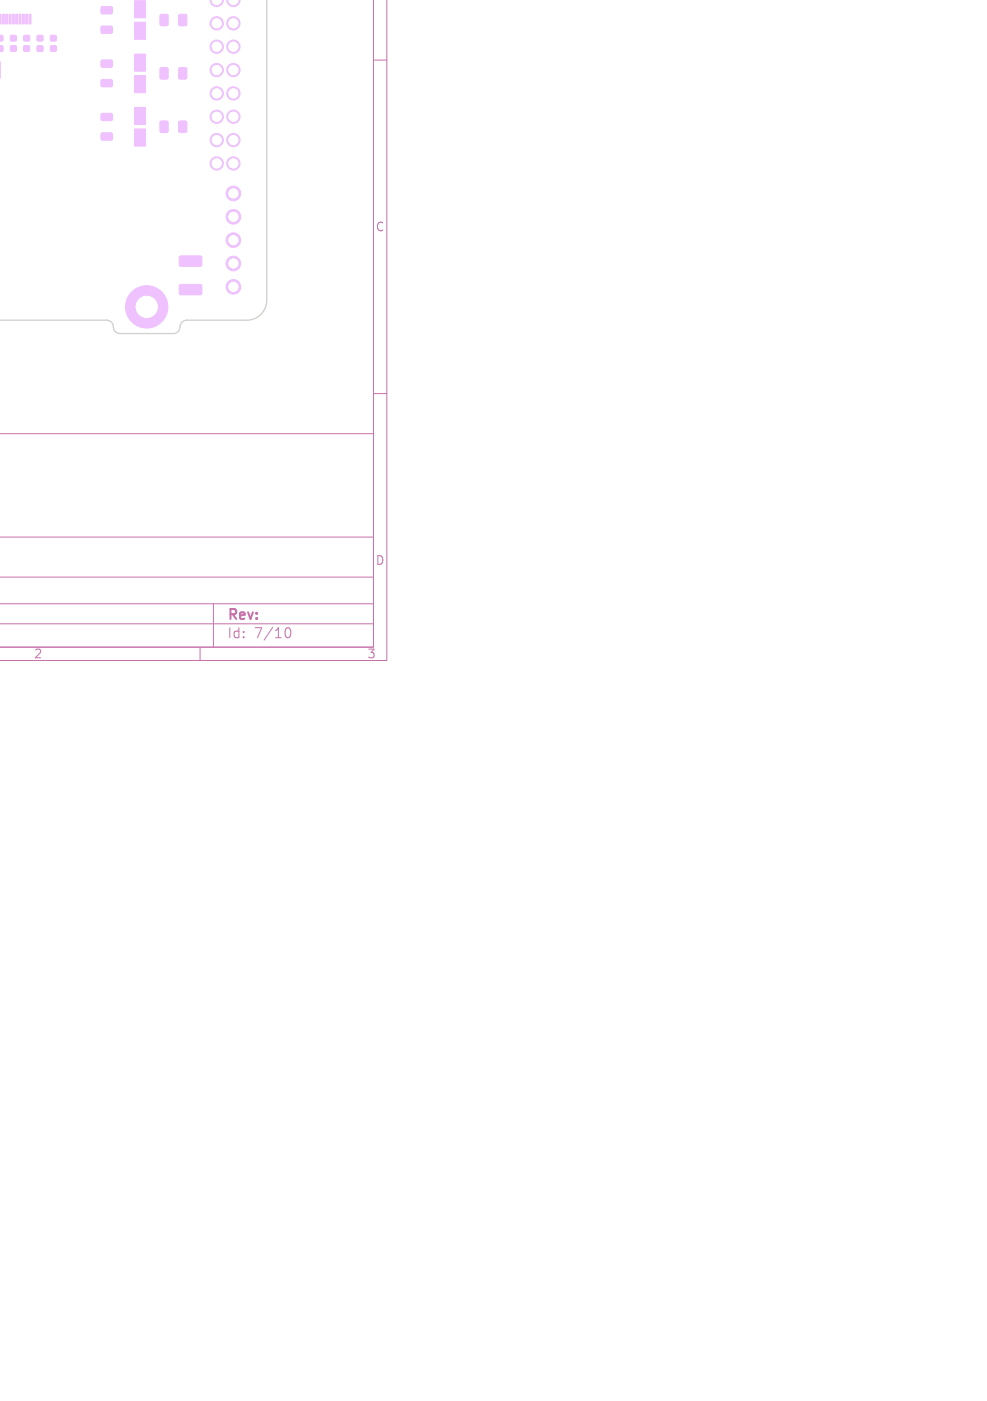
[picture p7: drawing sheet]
<svg xmlns="http://www.w3.org/2000/svg" width="148mm" height="210mm" viewBox="0 0 148 210" stroke-linecap="round" stroke-linejoin="round" font-family="sans-serif">
<defs><g id="words">
<g font-size="2.1" fill="#c872ab">
<text x="34" y="93.3">Rev:</text>
<text x="34" y="95.9">Id:</text>
<text x="38.1" y="95.9">7/10</text>
</g>
<g font-size="1.8" fill="#c872ab">
<text x="56.3" y="34.9">C</text>
<text x="56.3" y="84.9">D</text>
<text x="5" y="98.9">2</text>
<text x="55" y="98.9">3</text>
</g>
</g></defs>
<path d="M56 0v97h-56h56v-32h-56M58 0v99h-58M56 9h2M56 59h2M0 93.5h56M0 90.5h56M0 86.5h56M0 80.5h56M30 97v2M32 90.5v6.5M42.7 94.7a.55 .55 0 0 1 .4-.6h.1a.94 .94 0 0 1 0 1.5h-.1a.55 .55 0 0 1-.4-.6" fill="none" stroke="#c872ab" stroke-width=".15"/>
<g fill="#efc1ff" stroke="#efc1ff" stroke-width=".15">
<path d="M24 10.2l1-.1 .2 .2v1.3l-.1 .3h-.9l-.2-.2z"/>
<path d="M26.8 10.2l1-.1 .2 .2v1.3l-.1 .3h-.9l-.2-.2z"/>
<path d="M31.5 0l1.9-.1a.96 .96 0 0 1-.9 1.1 .96 .96 0 0 1-1-1z"/>
<path d="M34 0l1.9-.1a.96 .96 0 0 1-.9 1.1 .96 .96 0 0 1-1-1z"/>
<path d="M15.2 1h1.5l.2 .2v.7l-.3 .2h-1.3l-.2-.2z"/>
<path d="M15.2 4l1.5-.1 .2 .3v.7l-.3 .1h-1.3l-.2-.2z"/>
<path d="M-.1 9.2l.1 .2v2.2l-.1 .3z"/>
<path d="M5.6 5.3h.8v.8h-.8z"/>
<path d="M5.6 6.9h.8v.8h-.8z"/>
<path d="M-.1 5.3h.4l.2 .1v.6l-.2 .2h-.4z"/>
<path d="M-.1 6.8h.4l.2 .2v.5l-.2 .2h-.4z"/>
<path d="M15.2 17h1.5l.2 .2v.7l-.3 .2h-1.3l-.2-.2z"/>
<path d="M15.2 20l1.5-.1 .2 .3v.7l-.3 .1h-1.3l-.2-.2z"/>
<path d="M1.6 5.3h.8v.8h-.8z"/>
<path d="M1.6 6.9h.8v.8h-.8z"/>
<path d="M15.2 9h1.5l.2 .2v.7l-.3 .2h-1.3l-.2-.2z"/>
<path d="M15.2 12l1.5-.1 .2 .3v.7l-.3 .1h-1.3l-.2-.2z"/>
<path d="M20.2 3.3h1.6v2.6h-1.6z"/>
<path d="M20.2 .1h1.6v2.6h-1.6z"/>
<path d="M3.6 5.3h.8v.8h-.8z"/>
<path d="M3.6 6.9h.8v.8h-.8z"/>
<path d="M7.6 5.3h.8v.8h-.8z"/>
<path d="M7.6 6.9h.8v.8h-.8z"/>
<path d="M20.2 19.3h1.6v2.6h-1.6z"/>
<path d="M20.2 16.1h1.6v2.6h-1.6z"/>
<path d="M-.1 2.1l.2 .1v1.4h-.2z"/>
<path d="M.4 2.1l.3 .1-.1 1.4-.3-.1z"/>
<path d="M.9 2.1l.3 .1-.1 1.4-.3-.1z"/>
<path d="M1.4 2.1l.3 .1-.1 1.4-.3-.1z"/>
<path d="M1.9 2.1l.2 .1v1.4l-.3-.1z"/>
<path d="M2.4 2.1l.3 .1-.1 1.4-.3-.1z"/>
<path d="M2.9 2.1l.2 .1v1.4l-.3-.1z"/>
<path d="M3.4 2.1l.3 .1-.1 1.4-.3-.1z"/>
<path d="M3.9 2.1l.2 .1v1.4l-.3-.1z"/>
<path d="M4.4 2.1l.2 .1v1.4l-.3-.1z"/>
<path d="M24 18.2l1-.1 .2 .2v1.3l-.1 .3h-.9l-.2-.2z"/>
<path d="M26.8 18.2l1-.1 .2 .2v1.3l-.1 .3h-.9l-.2-.2z"/>
<path d="M26.9 42.7l3.2-.1 .2 .3v1.1l-.3 .2h-3l-.1-.2z"/>
<path d="M26.9 38.4h3.2l.2 .2v1.2l-.3 .1h-3l-.1-.2z"/>
<path d="M20.2 11.3h1.6v2.6h-1.6z"/>
<path d="M20.2 8.1h1.6v2.6h-1.6z"/>
<path d="M24 2.2l1-.1 .2 .2v1.3l-.1 .3h-.9l-.2-.2z"/>
<path d="M26.8 2.2l1-.1 .2 .2v1.3l-.1 .3h-.9l-.2-.2z"/>
<circle cx="32.5" cy="24.5" r="1"/>
<circle cx="32.5" cy="21" r="1"/>
<circle cx="32.5" cy="17.5" r="1"/>
<circle cx="32.5" cy="14" r="1"/>
<circle cx="32.5" cy="10.5" r="1"/>
<circle cx="32.5" cy="7" r="1"/>
<circle cx="32.5" cy="3.5" r="1"/>
<circle cx="35" cy="24.5" r="1"/>
<circle cx="35" cy="21" r="1"/>
<circle cx="35" cy="17.5" r="1"/>
<circle cx="35" cy="14" r="1"/>
<circle cx="35" cy="10.5" r="1"/>
<circle cx="35" cy="7" r="1"/>
<circle cx="35" cy="3.5" r="1"/>
<circle cx="22" cy="46" r="3.2"/>
<circle cx="35" cy="43" r="1.1"/>
<circle cx="35" cy="39.5" r="1.1"/>
<circle cx="35" cy="36" r="1.1"/>
<circle cx="35" cy="32.5" r="1.1"/>
<circle cx="35" cy="29" r="1.1"/>
</g>
<path d="M40 0v45a3 3 0 0 1-3 3h-9a1.16 1.16 0 0 0-1.1 1.3l-.3 .5-.5 .2h-8.1a1.16 1.16 0 0 1-1.1-1.3l-.3-.5-.6-.2h-16.1" fill="none" stroke="#d0d2cd" stroke-width=".2"/>
<g fill="#d0d2cd" stroke="#d0d2cd" stroke-width=".15">
<path d="M31.8 0l1.3-.1a.68 .68 0 0 1-.6 .8 .68 .68 0 0 1-.7-.7z"/>
<path d="M34.3 0l1.3-.1a.68 .68 0 0 1-.6 .8 .68 .68 0 0 1-.7-.7z"/>
<circle cx="32.5" cy="24.5" r=".7"/>
<circle cx="32.5" cy="21" r=".7"/>
<circle cx="32.5" cy="17.5" r=".7"/>
<circle cx="32.5" cy="14" r=".7"/>
<circle cx="32.5" cy="10.5" r=".7"/>
<circle cx="32.5" cy="7" r=".7"/>
<circle cx="32.5" cy="3.5" r=".7"/>
<circle cx="35" cy="24.5" r=".7"/>
<circle cx="35" cy="21" r=".7"/>
<circle cx="35" cy="17.5" r=".7"/>
<circle cx="35" cy="14" r=".7"/>
<circle cx="35" cy="10.5" r=".7"/>
<circle cx="35" cy="7" r=".7"/>
<circle cx="35" cy="3.5" r=".7"/>
<circle cx="22" cy="46" r="1.6"/>
<circle cx="35" cy="43" r=".7"/>
<circle cx="35" cy="39.5" r=".7"/>
<circle cx="35" cy="36" r=".7"/>
<circle cx="35" cy="32.5" r=".7"/>
<circle cx="35" cy="29" r=".7"/>
</g>
<g fill="#fff" stroke="#fff" stroke-width=".15">
<path d="M31.8 0l1.3-.1a.68 .68 0 0 1-.6 .8 .68 .68 0 0 1-.7-.7z"/>
<path d="M34.3 0l1.3-.1a.68 .68 0 0 1-.6 .8 .68 .68 0 0 1-.7-.7z"/>
<circle cx="32.5" cy="24.5" r=".7"/>
<circle cx="32.5" cy="21" r=".7"/>
<circle cx="32.5" cy="17.5" r=".7"/>
<circle cx="32.5" cy="14" r=".7"/>
<circle cx="32.5" cy="10.5" r=".7"/>
<circle cx="32.5" cy="7" r=".7"/>
<circle cx="32.5" cy="3.5" r=".7"/>
<circle cx="35" cy="24.5" r=".7"/>
<circle cx="35" cy="21" r=".7"/>
<circle cx="35" cy="17.5" r=".7"/>
<circle cx="35" cy="14" r=".7"/>
<circle cx="35" cy="10.5" r=".7"/>
<circle cx="35" cy="7" r=".7"/>
<circle cx="35" cy="3.5" r=".7"/>
<circle cx="22" cy="46" r="1.6"/>
<circle cx="35" cy="43" r=".7"/>
<circle cx="35" cy="39.5" r=".7"/>
<circle cx="35" cy="36" r=".7"/>
<circle cx="35" cy="32.5" r=".7"/>
<circle cx="35" cy="29" r=".7"/>
</g>
<use href="#words"/>
</svg>
